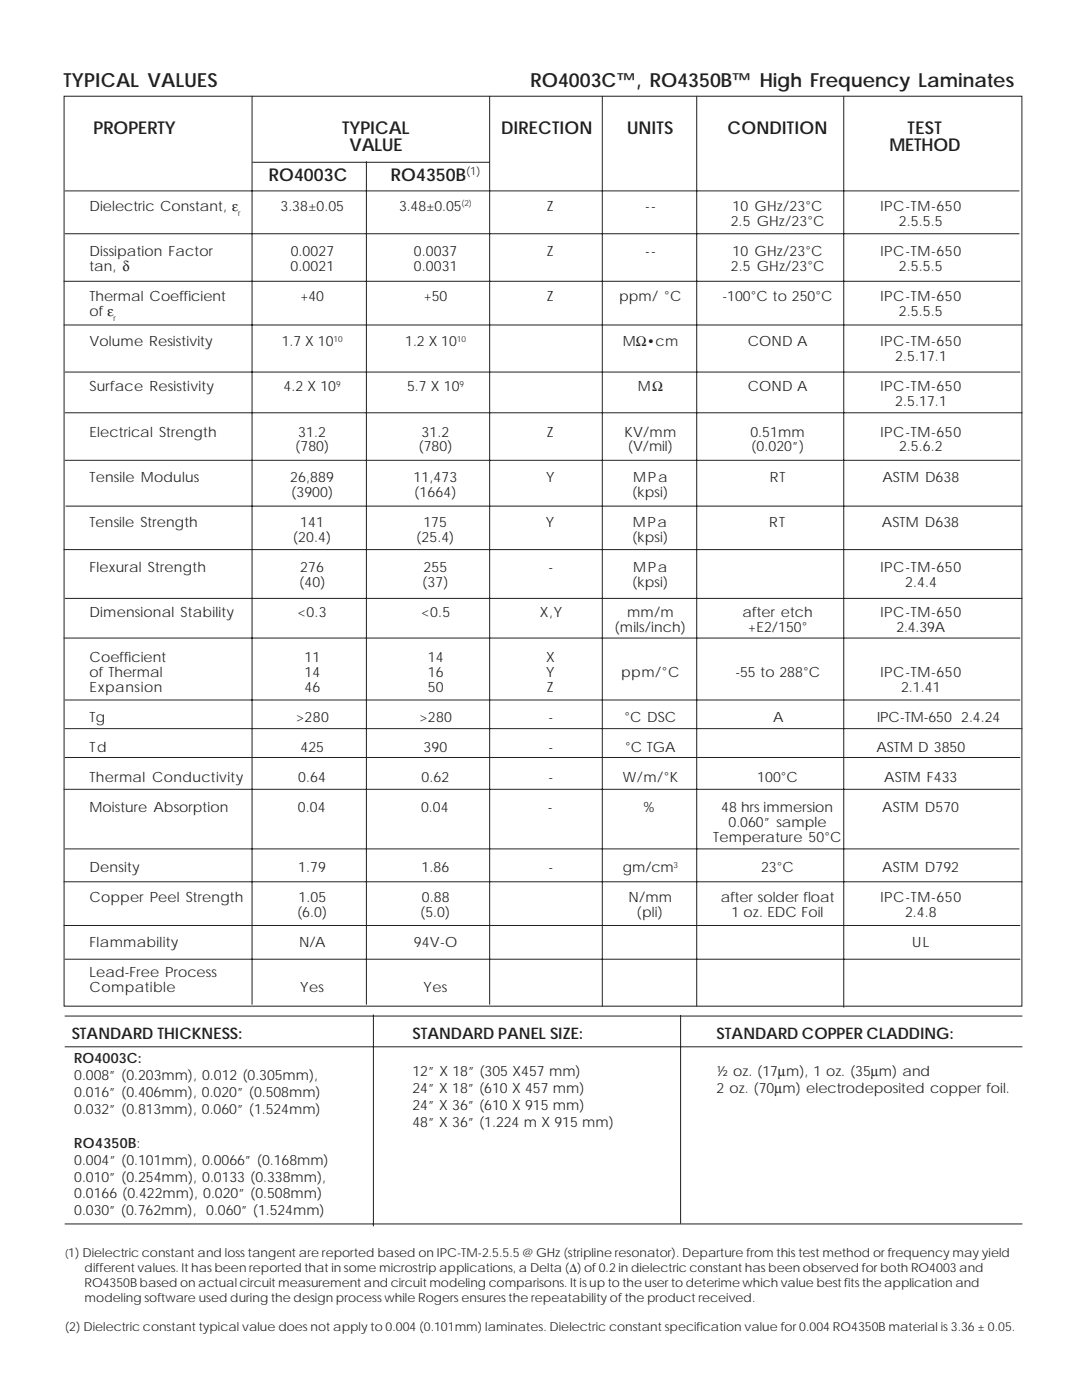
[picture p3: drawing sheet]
<svg xmlns="http://www.w3.org/2000/svg" width="216mm" height="279mm" viewBox="0 0 216 279" stroke-linecap="round" stroke-linejoin="round" font-family="sans-serif">
<defs><g id="words">
<g font-size="3.9" fill="#231f20">
<text x="12.7" y="17.3">TYPICAL VALUES</text>
<text x="105.8" y="17.3">RO4003C™, RO4350B™ High Frequency Laminates</text>
</g>
<g font-size="3.5" fill="#231f20">
<text x="18.7" y="26.7">PROPERTY</text>
<text x="68.3" y="26.7">TYPICAL</text>
<text x="100" y="26.7">DIRECTION</text>
<text x="125.1" y="26.7">UNITS</text>
<text x="145.2" y="26.7">CONDITION</text>
<text x="181.1" y="26.7">TEST</text>
<text x="69.7" y="30.1">VALUE</text>
<text x="177.5" y="30.1">METHOD</text>
<text x="53.6" y="36.1">RO4003C</text>
<text x="78" y="36.1">RO4350B</text>
</g>
<g font-size="3.2" fill="#231f20">
<text x="14.3" y="207.4">STANDARD THICKNESS:</text>
<text x="82.3" y="207.4">STANDARD PANEL SIZE:</text>
<text x="143" y="207.4">STANDARD COPPER CLADDING:</text>
</g>
<g font-size="2.8" fill="#231f20">
<text x="17.9" y="42.1">Dielectric Constant, ε</text>
<text x="56" y="42.1">3.38±0.05</text>
<text x="79.6" y="42.1">3.48±0.05</text>
<text x="109.1" y="42.1">Z</text>
<text x="128.7" y="42.1">--</text>
<text x="145.8" y="45.1">2.5 GHz/23°C</text>
<text x="146.2" y="42.1">10 GHz/23°C</text>
<text x="175.7" y="42.1">IPC-TM-650</text>
<text x="179.3" y="45.1">2.5.5.5</text>
<text x="17.9" y="51.1">Dissipation Factor</text>
<text x="58" y="51.1">0.0027</text>
<text x="82.6" y="51.1">0.0037</text>
<text x="109.1" y="51.1">Z</text>
<text x="128.7" y="51.1">--</text>
<text x="146.2" y="51.1">10 GHz/23°C</text>
<text x="175.7" y="51.1">IPC-TM-650</text>
<text x="17.9" y="54.1">tan, δ</text>
<text x="58" y="54.1">0.0021</text>
<text x="82.6" y="54.1">0.0031</text>
<text x="145.8" y="54.1">2.5 GHz/23°C</text>
<text x="179.3" y="54.1">2.5.5.5</text>
<text x="17.9" y="60.1">Thermal Coefficient</text>
<text x="17.9" y="63.1">of ε</text>
<text x="59.9" y="60.1">+40</text>
<text x="84.5" y="60.1">+50</text>
<text x="109.1" y="60.1">Z</text>
<text x="123.5" y="60.1">ppm/ °C</text>
<text x="144.2" y="60.1">-100°C to 250°C</text>
<text x="175.7" y="60.1">IPC-TM-650</text>
<text x="179.4" y="63.1">2.5.5.5</text>
<text x="17.9" y="69.1">Volume Resistivity</text>
<text x="56.2" y="69.1">1.7 X 10</text>
<text x="80.9" y="69.1">1.2 X 10</text>
<text x="124.2" y="69.1">MΩ•cm</text>
<text x="149.2" y="69.1">COND A</text>
<text x="175.7" y="69.1">IPC-TM-650</text>
<text x="178.6" y="72.1">2.5.17.1</text>
<text x="17.9" y="78.1">Surface Resistivity</text>
<text x="56.6" y="78.1">4.2 X 10</text>
<text x="81.2" y="78.1">5.7 X 10</text>
<text x="127.3" y="78.1">MΩ</text>
<text x="149.2" y="78.1">COND A</text>
<text x="175.7" y="78.1">IPC-TM-650</text>
<text x="178.6" y="81.1">2.5.17.1</text>
<text x="17.9" y="87.1">Electrical Strength</text>
<text x="59.5" y="87.1">31.2</text>
<text x="84.1" y="87.1">31.2</text>
<text x="109.1" y="87.1">Z</text>
<text x="124.6" y="87.1">KV/mm</text>
<text x="149.7" y="87.1">0.51mm</text>
<text x="175.7" y="87.1">IPC-TM-650</text>
<text x="58.9" y="90.1">(780)</text>
<text x="83.5" y="90.1">(780)</text>
<text x="125.3" y="90.1">(V/mil)</text>
<text x="149.9" y="90.1">(0.020”)</text>
<text x="179.4" y="90.1">2.5.6.2</text>
<text x="17.9" y="96.1">Tensile Modulus</text>
<text x="57.9" y="96.1">26,889</text>
<text x="58.1" y="99.1">(3900)</text>
<text x="82.5" y="96.1">11,473</text>
<text x="82.7" y="99.1">(1664)</text>
<text x="109" y="96.1">Y</text>
<text x="126.2" y="99.1">(kpsi)</text>
<text x="126.4" y="96.1">MPa</text>
<text x="153.6" y="96.1">RT</text>
<text x="176.1" y="96.1">ASTM D638</text>
<text x="17.9" y="105.1">Tensile Strength</text>
<text x="59.9" y="105.1">141</text>
<text x="84.5" y="105.1">175</text>
<text x="108.9" y="105.1">Y</text>
<text x="126.3" y="105.1">MPa</text>
<text x="153.5" y="105.1">RT</text>
<text x="176" y="105.1">ASTM D638</text>
<text x="58.5" y="108.1">(20.4)</text>
<text x="83" y="108.1">(25.4)</text>
<text x="126.2" y="108.1">(kpsi)</text>
<text x="17.9" y="114.1">Flexural Strength</text>
<text x="59.7" y="117.1">(40)</text>
<text x="59.9" y="114.1">276</text>
<text x="84.3" y="117.1">(37)</text>
<text x="84.5" y="114.1">255</text>
<text x="109.4" y="114.1">-</text>
<text x="126.2" y="117.1">(kpsi)</text>
<text x="126.4" y="114.1">MPa</text>
<text x="175.7" y="114.1">IPC-TM-650</text>
<text x="180.6" y="117.1">2.4.4</text>
<text x="17.9" y="123.1">Dimensional Stability</text>
<text x="59.4" y="123.1">&lt;0.3</text>
<text x="84" y="123.1">&lt;0.5</text>
<text x="107.7" y="123.1">X,Y</text>
<text x="125.1" y="123.1">mm/m</text>
<text x="148.2" y="123.1">after etch</text>
<text x="175.7" y="123.1">IPC-TM-650</text>
<text x="122.6" y="126.1">(mils/inch)</text>
<text x="149.2" y="126.1">+E2/150°</text>
<text x="178.9" y="126.1">2.4.39A</text>
<text x="17.9" y="132.1">Coefficient</text>
<text x="17.9" y="135.1">of Thermal</text>
<text x="60.7" y="132.1">11</text>
<text x="60.7" y="135.1">14</text>
<text x="85.3" y="132.1">14</text>
<text x="85.3" y="135.1">16</text>
<text x="109" y="135.1">Y</text>
<text x="109" y="132.1">X</text>
<text x="124" y="135.1">ppm/°C</text>
<text x="146.7" y="135.1">-55 to 288°C</text>
<text x="175.7" y="135.1">IPC-TM-650</text>
<text x="17.9" y="138.1">Expansion</text>
<text x="60.7" y="138.1">46</text>
<text x="85.3" y="138.1">50</text>
<text x="109.1" y="138.1">Z</text>
<text x="179.8" y="138.1">2.1.41</text>
<text x="17.9" y="144.1">Tg</text>
<text x="59" y="144.1">&gt;280</text>
<text x="83.6" y="144.1">&gt;280</text>
<text x="109.4" y="144.1">-</text>
<text x="124.6" y="144.1">°C DSC</text>
<text x="154.3" y="144.1">A</text>
<text x="175" y="144.1">IPC-TM-650 2.4.24</text>
<text x="17.9" y="150.1">Td</text>
<text x="59.9" y="150.1">425</text>
<text x="84.5" y="150.1">390</text>
<text x="109.4" y="150.1">-</text>
<text x="124.7" y="150.1">°C TGA</text>
<text x="174.9" y="150.1">ASTM D 3850</text>
<text x="17.9" y="156.1">Thermal Conductivity</text>
<text x="59.5" y="156.1">0.64</text>
<text x="84.1" y="156.1">0.62</text>
<text x="109.4" y="156.1">-</text>
<text x="124.2" y="156.1">W/m/°K</text>
<text x="151.1" y="156.1">100°C</text>
<text x="176.4" y="156.1">ASTM F433</text>
<text x="17.9" y="162.1">Moisture Absorption</text>
<text x="59.4" y="162.1">0.04</text>
<text x="84" y="162.1">0.04</text>
<text x="109.3" y="162.1">-</text>
<text x="128.4" y="162.1">%</text>
<text x="143.9" y="162.1">48 hrs immersion</text>
<text x="145.4" y="165.1">0.060” sample</text>
<text x="176" y="162.1">ASTM D570</text>
<text x="142.3" y="168.1">Temperature 50°C</text>
<text x="17.9" y="174.1">Density</text>
<text x="59.5" y="174.1">1.79</text>
<text x="84.1" y="174.1">1.86</text>
<text x="109.4" y="174.1">-</text>
<text x="124.2" y="174.1">gm/cm</text>
<text x="151.8" y="174.1">23°C</text>
<text x="176" y="174.1">ASTM D792</text>
<text x="17.9" y="180">Copper Peel Strength</text>
<text x="59.3" y="183">(6.0)</text>
<text x="59.6" y="180">1.05</text>
<text x="83.8" y="183">(5.0)</text>
<text x="84.2" y="180">0.88</text>
<text x="125.4" y="180">N/mm</text>
<text x="127" y="183">(pli)</text>
<text x="143.8" y="180">after solder float</text>
<text x="145.9" y="183">1 oz. EDC Foil</text>
<text x="175.7" y="180">IPC-TM-650</text>
<text x="180.6" y="183">2.4.8</text>
<text x="17.9" y="189.1">Flammability</text>
<text x="59.7" y="189.1">N/A</text>
<text x="82.6" y="189.1">94V-O</text>
<text x="182" y="189.1">UL</text>
<text x="17.9" y="195">Lead-Free Process</text>
<text x="17.9" y="198">Compatible</text>
<text x="59.9" y="198">Yes</text>
<text x="84.5" y="198">Yes</text>
<text x="14.8" y="212.1">RO4003C:</text>
<text x="14.8" y="215.5">0.008” (0.203mm), 0.012 (0.305mm),</text>
<text x="82.3" y="214.8">12” X 18” (305 X457 mm)</text>
<text x="143" y="214.8">½ oz. (17µm), 1 oz. (35µm) and</text>
<text x="14.8" y="218.9">0.016” (0.406mm), 0.020” (0.508mm)</text>
<text x="82.3" y="218.2">24” X 18” (610 X 457 mm)</text>
<text x="82.3" y="221.6">24” X 36” (610 X 915 mm)</text>
<text x="143" y="218.2">2 oz. (70µm) electrodeposited copper foil.</text>
<text x="14.8" y="222.2">0.032” (0.813mm), 0.060” (1.524mm)</text>
<text x="82.3" y="225">48” X 36” (1.224 m X 915 mm)</text>
<text x="14.8" y="229">RO4350B:</text>
<text x="14.8" y="232.4">0.004” (0.101mm), 0.0066” (0.168mm)</text>
<text x="14.8" y="235.8">0.010” (0.254mm), 0.0133 (0.338mm),</text>
<text x="14.8" y="239.2">0.0166 (0.422mm), 0.020” (0.508mm)</text>
<text x="14.8" y="242.6">0.030” (0.762mm), 0.060” (1.524mm)</text>
</g>
<g font-size="2.5" fill="#231f20">
<text x="13.6" y="250.9">1) Dielectric constant and loss tangent are reported based on IPC-TM-2.5.5.5 @ GHz (stripline resonator). Departure from this test method or frequency may yield</text>
<text x="16.9" y="256.8">RO4350B based on actual circuit measurement and circuit modeling comparisons. It is up to the user to deterime which value bestfits the application and</text>
<text x="16.9" y="253.9">different values. It has been reported that in some microstrip applications, a Delta (∆) of 0.2 in dielectric constant has been observed for both RO4003 and</text>
<text x="16.9" y="259.8">modeling software used during the design process while Rogers ensures the repeatability of the product received.</text>
<text x="12.9" y="265.7">(2) Dielectric constant typical value does not apply to 0.004 (0.101mm) laminates. Dielectric constant specification value for0.004 RO4350B material is 3.36 ± 0.05.</text>
</g>
<text font-size="2.3" fill="#231f20" x="93" y="34.8">(1)</text>
<text font-size="2.1" fill="#231f20" x="12.9" y="250.9">(</text>
<g font-size="1.7" fill="#231f20">
<text x="92.1" y="41.2">(2)</text>
<text x="47.5" y="43.1">r</text>
<text x="22.6" y="64.1">r</text>
<text x="66.5" y="68.2">10</text>
<text x="91.2" y="68.2">10</text>
<text x="67.1" y="77.2">9</text>
<text x="91.7" y="77.2">9</text>
<text x="134.4" y="173.1">3</text>
</g>
</g></defs>
<g fill="none" stroke="#231f20" stroke-width=".2">
<path d="M12.8 19.2h191.1v181.6h-191.1zM50.3 19.1v181.4M97.7 19.1v181.4M120.2 19.1v181.8M139 19.1v181.8M168.4 19.1v182M12.9 38.1h190.5M50.4 32.4h47.2M73.1 32.2v168.3M12.7 56.1h190.9M12.9 46.7h190.5M12.7 64.9h191.3"/>
<path d="M12.9 74.3h190.7M12.9 82.4h191.1M12.9 91.9h190.7M12.7 109.7h191.3M12.9 119.4h191.1M13.1 101h190.9M12.7 127.3h190.9M12.9 139.7h190.7M12.7 157.5h190.9M12.9 145.4h191.1M12.9 151.2h190.7M12.7 176h191.3"/>
<path d="M12.9 169.4h190.5M12.7 184.7h190.9M12.9 191.4h190.7M12.9 202.8h191.1M12.9 208.9h191.1M74.5 202.5v42.2M135.8 202.6v41.5M12.9 244.3h191.1"/>
</g>
<use href="#words"/>
</svg>
